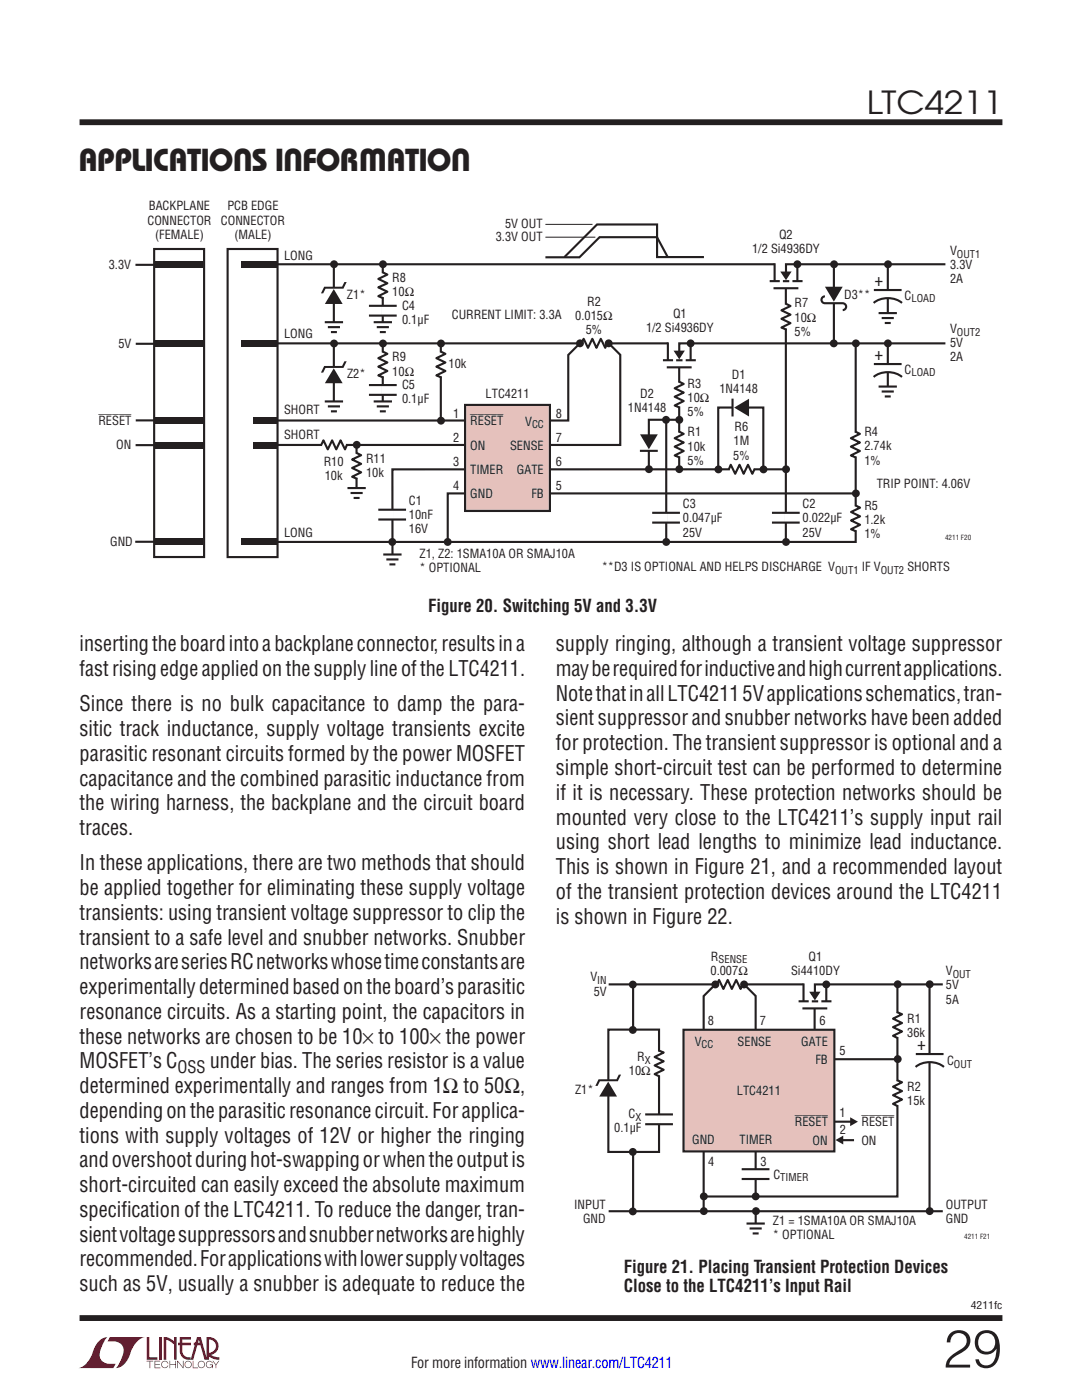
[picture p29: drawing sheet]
<svg xmlns="http://www.w3.org/2000/svg" width="216mm" height="279mm" viewBox="0 0 216 279" stroke-linecap="round" stroke-linejoin="round" font-family="sans-serif">
<defs><g id="words">
<text font-size="10.6" fill="#231f20" x="188.2" y="272.9">29</text>
<g font-size="6.3" fill="#231f20">
<text x="173" y="22.8">LTC4211</text>
<text x="15.7" y="34.1">APPLICATIONS INFORMATION</text>
</g>
<g font-size="4.2" fill="#231f20">
<text x="15.9" y="130">inserting the board into a backplane connector, results in a</text>
<text x="110.9" y="130">supply ringing, although a transient voltage suppressor</text>
<text x="15.9" y="134.9">fast rising edge applied on the supply line of theLTC4211.</text>
<text x="110.9" y="134.9">may be required for inductive and high current applications.</text>
<text x="15.9" y="142">Since there is no bulk capacitance to damp the para-</text>
<text x="110.9" y="139.9">Note that in allLTC4211 5Vapplications schematics, tran-</text>
<text x="15.9" y="146.9">sitic track inductance, supply voltage transients excite</text>
<text x="110.9" y="144.8">sient suppressor and snubber networks have been added</text>
<text x="110.9" y="149.7">for protection. The transient suppressor is optional and a</text>
<text x="15.9" y="151.8">parasitic resonant circuits formed by the power MOSFET</text>
<text x="110.9" y="154.7">simple short-circuit test can be performed to determine</text>
<text x="15.9" y="156.8">capacitance and the combined parasitic inductance from</text>
<text x="15.9" y="161.7">the wiring harness, the backplane and the circuit board</text>
<text x="110.9" y="159.6">if it is necessary. These protection networks should be</text>
<text x="15.9" y="166.7">traces.</text>
<text x="110.9" y="164.5">mounted very close to the LTC4211’s supply input rail</text>
<text x="15.9" y="173.7">In these applications, there are two methods that should</text>
<text x="110.9" y="169.5">using short lead lengths to minimize lead inductance.</text>
<text x="15.9" y="178.7">be applied together for eliminating these supply voltage</text>
<text x="110.9" y="174.4">This is shown in Figure 21, and a recommended layout</text>
<text x="110.9" y="179.4">of the transient protection devices around the LTC4211</text>
<text x="15.9" y="183.6">transients: using transient voltage suppressor to clip the</text>
<text x="110.9" y="184.3">is shown in Figure 22.</text>
<text x="15.9" y="188.5">transient to a safe level and snubber networks. Snubber</text>
<text x="15.9" y="193.5">networks are series RC networks whose time constants are</text>
<text x="15.9" y="198.4">experimentally determined based on the board’s parasitic</text>
<text x="15.9" y="203.4">resonance circuits. As a starting point, the capacitors in</text>
<text x="15.9" y="208.3">these networks are chosen to be 10× to 100× the power</text>
<text x="15.9" y="213.2">MOSFET’s C</text>
<text x="41.9" y="213.2">under bias. The series resistor is a value</text>
<text x="15.9" y="218.2">determined experimentally and ranges from 1Ω to 50Ω,</text>
<text x="15.9" y="223.1">depending on the parasitic resonance circuit. For applica-</text>
<text x="15.9" y="228">tions with supply voltages of 12V or higher the ringing</text>
<text x="15.9" y="233">and overshoot during hot-swapping or when the output is</text>
<text x="15.9" y="237.9">short-circuited can easily exceed the absolute maximum</text>
<text x="15.9" y="242.9">specification of the LTC4211. To reduce the danger, tran-</text>
<text x="15.9" y="247.8">sient voltage suppressors and snubber networks are highly</text>
<text x="15.9" y="252.7">recommended. For applications with lower supply voltages</text>
<text x="15.9" y="257.7">such as 5V, usually a snubber is adequate to reduce the</text>
</g>
<g font-size="3.5" fill="#231f20">
<text x="174.5" y="57">+</text>
<text x="174.5" y="71.8">+</text>
<text x="85.4" y="122.1">Figure 20. Switching 5V and 3.3V</text>
<text x="183" y="209.5">+</text>
<text x="124.5" y="254">Figure 21. Placing Transient Protection Devices</text>
<text x="124.5" y="257.9">Close to the LTC4211’s Input Rail</text>
</g>
<text font-size="3.4" fill="#231f20" x="35.4" y="214.1">OSS</text>
<text font-size="3" fill="#231f20" x="82" y="273.1">For more information www.linear.com/LTC4211</text>
<g font-size="2.5" fill="#231f20">
<text x="29.7" y="42">BACKPLANE</text>
<text x="45.4" y="42">PCB EDGE</text>
<text x="29.4" y="44.8">CONNECTOR</text>
<text x="30.9" y="47.6">(FEMALE)</text>
<text x="44.1" y="44.8">CONNECTOR</text>
<text x="46.8" y="47.6">(MALE)</text>
<text x="100.8" y="45.5">5V OUT</text>
<text x="155.5" y="47.6">Q2</text>
<text x="21.7" y="53.6">3.3V</text>
<text x="56.7" y="51.8">LONG</text>
<text x="98.9" y="48.1">3.3V OUT</text>
<text x="150.1" y="50.4">1/2 Si4936DY</text>
<text x="189.6" y="53.7">3.3V</text>
<text x="189.6" y="50.9">V</text>
<text x="69.2" y="59.7">Z1*</text>
<text x="78.3" y="56.3">R8</text>
<text x="78.3" y="59.1">10Ω</text>
<text x="168.5" y="59.6">D3**</text>
<text x="180.5" y="59.8">C</text>
<text x="189.6" y="56.5">2A</text>
<text x="80.2" y="61.8">C4</text>
<text x="80.2" y="64.6">0.1µF</text>
<text x="90.2" y="63.7">CURRENT LIMIT: 3.3A</text>
<text x="114.8" y="63.9">0.015Ω</text>
<text x="117.2" y="61">R2</text>
<text x="134.3" y="63.4">Q1</text>
<text x="158.5" y="61.4">R7</text>
<text x="158.5" y="64.2">10Ω</text>
<text x="23.6" y="69.4">5V</text>
<text x="56.7" y="67.6">LONG</text>
<text x="116.9" y="66.7">5%</text>
<text x="128.9" y="66.2">1/2 Si4936DY</text>
<text x="158.5" y="67">5%</text>
<text x="189.6" y="66.5">V</text>
<text x="189.6" y="69.3">5V</text>
<text x="69.2" y="75.5">Z2*</text>
<text x="78.3" y="72.1">R9</text>
<text x="78.3" y="74.9">10Ω</text>
<text x="80.2" y="77.6">C5</text>
<text x="89.5" y="73.4">10k</text>
<text x="137.2" y="77.4">R3</text>
<text x="146" y="75.6">D1</text>
<text x="180.5" y="74.6">C</text>
<text x="189.6" y="72.1">2A</text>
<text x="56.7" y="82.7">SHORT</text>
<text x="80.2" y="80.4">0.1µF</text>
<text x="90.4" y="83.3">1</text>
<text x="96.9" y="79.4">LTC4211</text>
<text x="110.9" y="83.3">8</text>
<text x="125.3" y="82.2">1N4148</text>
<text x="127.8" y="79.4">D2</text>
<text x="137.2" y="80.2">10Ω</text>
<text x="137.2" y="83.1">5%</text>
<text x="143.6" y="78.4">1N4148</text>
<text x="19.6" y="84.8">RESET</text>
<text x="23.2" y="89.7">ON</text>
<text x="56.7" y="87.6">SHORT</text>
<text x="90.4" y="88.1">2</text>
<text x="93.8" y="84.9">RESET</text>
<text x="93.8" y="89.7">ON</text>
<text x="101.8" y="89.7">SENSE</text>
<text x="104.8" y="84.9">V</text>
<text x="110.9" y="88.1">7</text>
<text x="137.2" y="87.1">R1</text>
<text x="137.2" y="89.9">10k</text>
<text x="146.4" y="88.9">1M</text>
<text x="146.6" y="86.1">R6</text>
<text x="172.5" y="87.1">R4</text>
<text x="172.5" y="89.9">2.74k</text>
<text x="64.6" y="92.9">R10</text>
<text x="64.8" y="95.8">10k</text>
<text x="73" y="92.3">R11</text>
<text x="73" y="95.2">10k</text>
<text x="90.4" y="92.9">3</text>
<text x="93.8" y="94.5">TIMER</text>
<text x="103.2" y="94.5">GATE</text>
<text x="110.9" y="92.9">6</text>
<text x="137.2" y="92.7">5%</text>
<text x="146.3" y="91.7">5%</text>
<text x="172.5" y="92.7">1%</text>
<text x="81.6" y="100.8">C1</text>
<text x="90.4" y="97.7">4</text>
<text x="93.8" y="99.3">GND</text>
<text x="106" y="99.3">FB</text>
<text x="110.9" y="97.7">5</text>
<text x="136.3" y="101.4">C3</text>
<text x="160.2" y="101.4">C2</text>
<text x="172.5" y="101.8">R5</text>
<text x="174.9" y="97.3">TRIP POINT: 4.06V</text>
<text x="56.7" y="107.1">LONG</text>
<text x="81.6" y="103.6">10nF</text>
<text x="81.6" y="106.5">16V</text>
<text x="136.3" y="104.3">0.047µF</text>
<text x="136.3" y="107.1">25V</text>
<text x="160.2" y="104.3">0.022µF</text>
<text x="160.2" y="107.1">25V</text>
<text x="172.5" y="104.6">1.2k</text>
<text x="172.5" y="107.5">1%</text>
<text x="22" y="109">GND</text>
<text x="83.7" y="111.3">Z1, Z2: 1SMA10A OR SMAJ10A</text>
<text x="83.7" y="114.1">* OPTIONAL</text>
<text x="120.1" y="114">**D3 IS OPTIONAL AND HELPS DISCHARGE V</text>
<text x="172" y="114">IF V</text>
<text x="181.1" y="114">SHORTS</text>
<text x="141.9" y="191.7">R</text>
<text x="161.4" y="191.7">Q1</text>
<text x="117.8" y="195.9">V</text>
<text x="141.8" y="194.5">0.007Ω</text>
<text x="157.9" y="194.5">Si4410DY</text>
<text x="188.7" y="194.6">V</text>
<text x="188.7" y="197.5">5V</text>
<text x="118.5" y="198.7">5V</text>
<text x="188.7" y="200.3">5A</text>
<text x="138.6" y="208.7">V</text>
<text x="141.3" y="204.6">8</text>
<text x="147.2" y="208.7">SENSE</text>
<text x="151.6" y="204.6">7</text>
<text x="159.9" y="208.7">GATE</text>
<text x="163.5" y="204.6">6</text>
<text x="181" y="204.2">R1</text>
<text x="181" y="207">36k</text>
<text x="125.5" y="214.6">10Ω</text>
<text x="127.2" y="211.8">R</text>
<text x="162.7" y="212.3">FB</text>
<text x="167.5" y="210.4">5</text>
<text x="189" y="212.6">C</text>
<text x="114.7" y="218.3">Z1*</text>
<text x="147" y="218.4">LTC4211</text>
<text x="181" y="217.7">R2</text>
<text x="181" y="220.6">15k</text>
<text x="122.6" y="225.9">0.1µF</text>
<text x="125.4" y="223.1">C</text>
<text x="158.6" y="224.8">RESET</text>
<text x="167.5" y="222.9">1</text>
<text x="167.6" y="226.3">2</text>
<text x="171.9" y="224.8">RESET</text>
<text x="138.1" y="228.4">GND</text>
<text x="141.3" y="232.7">4</text>
<text x="147.6" y="228.4">TIMER</text>
<text x="151.7" y="232.7">3</text>
<text x="162.1" y="228.4">ON</text>
<text x="171.9" y="228.4">ON</text>
<text x="154.3" y="235.2">C</text>
<text x="114.6" y="241.3">INPUT</text>
<text x="116.3" y="244.2">GND</text>
<text x="154.2" y="244.5">Z1 = 1SMA10A OR SMAJ10A</text>
<text x="188.7" y="241.3">OUTPUT</text>
<text x="188.7" y="244.2">GND</text>
<text x="154.2" y="247.3">* OPTIONAL</text>
</g>
<g font-size="2.1" fill="#231f20">
<text x="191" y="51.4">OUT1</text>
<text x="181.9" y="60.4">LOAD</text>
<text x="191" y="67">OUT2</text>
<text x="181.9" y="75.1">LOAD</text>
<text x="106.2" y="85.4">CC</text>
<text x="166.6" y="114.6">OUT1</text>
<text x="175.7" y="114.6">OUT2</text>
<text x="119.2" y="196.4">IN</text>
<text x="143.4" y="192.2">SENSE</text>
<text x="190.1" y="195.2">OUT</text>
<text x="140" y="209.2">CC</text>
<text x="128.7" y="212.3">X</text>
<text x="190.3" y="213.1">OUT</text>
<text x="126.8" y="223.6">X</text>
<text x="155.7" y="235.7">TIMER</text>
<text x="193.7" y="261.2">4211fc</text>
</g>
<g font-size="1.4" fill="#231f20">
<text x="188.6" y="107.8">4211 F20</text>
<text x="192.4" y="247.2">4211 F21</text>
</g>
</g></defs>
<g fill="#900126">
<path d="M29.3 266.8h.5v4.1h1.6v.5h-2.1z"/>
<path d="M20 267.4l1-.5h.5h-.1a6.2 6.2 0 0 0-1.5 4 2.58 2.58 0 0 0 3.2 1.3l-.5 .8h-7a4.9 4.9 0 0 0 3.1-3.8l.4-.7z"/>
<path d="M21.9 266.9h7a4.9 4.9 0 0 0-3.1 3.7 3.2 3.2 0 0 1-2.7 2.4h.1a6.2 6.2 0 0 0 1.4-4.1 2.58 2.58 0 0 0-3.1-1.2z"/>
<path d="M31.8 266.8h.5v4.6h-.5z"/>
<path d="M32.7 266.8l1 .2 1 .7v-.9h.5v4.6h-.5v-3.1l-1.5-.9v4h-.5z"/>
<path d="M29.3 271.6h1.3v.1h-.6v1.3h-.2v-1.3h-.5z"/>
<path d="M30.8 271.6h1.2v.1h-1v.5h.9v.2h-.9v.5h1v.1h-1.2z"/>
<path d="M33.8 271.6h.2v.6h1v-.6h.1v1.4h-.1v-.6h-1v.6h-.2z"/>
<path d="M35.4 271.6h.1l1 1.2v-1.2h.1v1.4l-1.1-1.2v1.2h-.1z"/>
<path d="M38.5 271.6h.1v1.3h.9v.1h-1z"/>
<path d="M42.4 271.6h.1l.6 .7 .5-.7h.2l-.7 .8v.6h-.1v-.6z"/>
<path d="M35.9 266.8h2.2v.5h-1.7v.7h1.7v.5h-1.7v1.1a1.32 1.32 0 0 0 1.6 1.3v.5l1.3-4.6h.8l1.1 4.1v-4.1a1.84 1.84 0 0 1 2.3 1.4 1.84 1.84 0 0 1-1.4 2.2l.7 .4 1 .1v.5l-1.2-.2-1.1-.6v-.6a1.34 1.34 0 0 0 1.6-1.2 1.34 1.34 0 0 0-1.4-1.5v4.1h-.9l-.8-2.9h-1.3v-.5h1.2l-.2-.7-1.1 4.1a2.06 2.06 0 0 1-2.7-1.3v-1.6h-.4v-.5h.4z"/>
<path d="M37 271.8a.72 .72 0 0 1 1.2 .1 .72 .72 0 0 1-.4 1.1 .72 .72 0 0 1-1-.7h.2a.59 .59 0 0 0 .8 .5 .59 .59 0 0 0 .2-.9 .59 .59 0 0 0-1 .2v.2h-.2z"/>
<path d="M39.7 271.8a.72 .72 0 0 1 1.1 .1 .72 .72 0 0 1-.4 1.1 .72 .72 0 0 1-.9-.7h.1a.59 .59 0 0 0 .8 .5 .59 .59 0 0 0 .2-.9 .59 .59 0 0 0-1 .2v.2h-.1z"/>
<path d="M41.3 271.8a.72 .72 0 0 1 1.2 .2h-.2a.59 .59 0 0 0-.9-.1 .59 .59 0 0 0 .1 .9 .59 .59 0 0 0 .9-.4h-.5v-.1h.6v.7h-.1v-.3a.73 .73 0 0 1-1.1 .2 .73 .73 0 0 1 0-1.1z"/>
<path d="M32.4 271.8a.71 .71 0 0 1 1.2 .3h-.1a.59 .59 0 0 0-.9-.3 .59 .59 0 0 0-.1 1 .59 .59 0 0 0 .9-.3h.2a.73 .73 0 0 1-1.1 .4 .73 .73 0 0 1-.1-1.1z"/>
</g>
<path d="M15.9 24.4h184.1M15.9 263h184.1" fill="none" stroke="#231f20" stroke-width="1.2" stroke-linecap="butt"/>
<path d="M76.4 52.7v12.6M112.6 51.3l6.5-6.5h12v6.5h9.4M53.4 68.5h135.2M115.9 68.3l-2.5 2.5v13.1h-60.6M121.2 68.4l-.4 1-.9-1.8-.9 1.8-.8-1.8-.9 1.8-.8-1.8-.5 1M121.3 68.3l2.5 2.5v18h-71" fill="none" stroke="#231f20" stroke-width=".42"/>
<path d="M116.2 68.5h4.8" fill="none" stroke="#fff" stroke-width=".71" stroke-linecap="butt"/>
<g fill="#231f20">
<circle cx="115.7" cy="68.5" r=".79"/>
<circle cx="121.5" cy="68.5" r=".79"/>
</g>
<path d="M177.2 52.7v10.7M135.5 73.4v19.7M170.7 68.6v39.6h-117.2M177.2 68.6v9.6M156.9 93.7h-78.6v18.5M170.7 98.5h-81.4v9.6" fill="none" stroke="#231f20" stroke-width=".42"/>
<path d="M92.8 80.8h16.9v21.2h-16.9z" fill="#e5c1bc"/>
<path d="M135.4 76.1l1 .5-1.8 .9 1.8 .9-1.8 .8 1.8 .8-1.8 .9 1 .5M92.8 80.8h16.9v21.2h-16.9zM135.4 86.1l1 .5-1.8 .8 1.8 .9-1.8 .8 1.8 .9-1.8 .9 1 .4M150.6 93.6l-.5 1-.8-1.8-.9 1.8-.8-1.8-.9 1.8-.9-1.8-.4 1M170.6 86.1l1 .5-1.8 .8 1.8 .9-1.8 .8 1.8 .9-1.8 .9 1 .4M170.6 100.8l1 .5-1.8 .9 1.8 .8-1.8 .9 1.8 .8-1.8 .9 1 .4" fill="none" stroke="#231f20" stroke-width=".42"/>
<path d="M135.5 76.3v4.8M135.5 86.3v4.8M145.6 93.7h4.8M170.7 86.3v4.8M170.7 101v4.8" fill="none" stroke="#fff" stroke-width=".71" stroke-linecap="butt"/>
<g fill="#231f20">
<circle cx="135.5" cy="83.8" r=".79"/>
<circle cx="132.9" cy="83.8" r=".79"/>
<circle cx="135.5" cy="93.6" r=".79"/>
<circle cx="129.5" cy="93.6" r=".79"/>
<circle cx="132.9" cy="108.2" r=".79"/>
<circle cx="156.8" cy="108.2" r=".79"/>
<circle cx="156.8" cy="93.6" r=".79"/>
<circle cx="170.8" cy="98.5" r=".79"/>
<circle cx="170.8" cy="68.5" r=".79"/>
<circle cx="166.4" cy="68.5" r=".79"/>
<circle cx="177.2" cy="68.5" r=".79"/>
<circle cx="143.4" cy="93.7" r=".79"/>
<circle cx="152.3" cy="93.7" r=".79"/>
</g>
<path d="M133.3 68.5h4.5" fill="none" stroke="#fff" stroke-width=".71" stroke-linecap="butt"/>
<path d="M132.3 71.9h2M133 73.3h5M133.3 68.3v3.6M134.9 71.9h1.3M137.8 68.3v3.6M137.8 68.5h-2.3v2.4" fill="none" stroke="#231f20" stroke-width=".42"/>
<circle cx="137.8" cy="68.5" r=".79" fill="#231f20"/>
<path d="M136.8 71.9h2" fill="none" stroke="#231f20" stroke-width=".42"/>
<path d="M134.8 70.2h1.4l-.7 1.1z" fill="#231f20"/>
<path d="M134.8 70.2h1.4l-.7 1.1z" fill="none" stroke="#231f20" stroke-width=".49"/>
<path d="M132.9 83.8v24.3M135.6 83.8h-6.1v9.8M143.3 93.6v-12.3h9v12.3" fill="none" stroke="#231f20" stroke-width=".42"/>
<path d="M146.2 81.3h2.2" fill="none" stroke="#fff" stroke-width=".71" stroke-linecap="butt"/>
<path d="M146.5 81.3l3-1.7v3.5z" fill="#231f20"/>
<path d="M146.2 79.6v3.5" fill="none" stroke="#231f20" stroke-width=".42"/>
<path d="M129.5 87.7v2.2" fill="none" stroke="#fff" stroke-width=".71" stroke-linecap="butt"/>
<path d="M127.7 86.7h3.6l-1.8 3z" fill="#231f20"/>
<path d="M156.8 57.5v50.7M127.7 90h3.6M75.5 101.7h5.5M75.5 103.7h5.5M130.1 102.3h5.6M130.1 104.3h5.6M154 102.3h5.6M154 104.3h5.6" fill="none" stroke="#231f20" stroke-width=".42"/>
<path d="M78.3 101.8v1.9M132.9 102.4v1.9M156.8 102.4v1.9" fill="none" stroke="#fff" stroke-width=".71" stroke-linecap="butt"/>
<g fill="#231f20">
<circle cx="78.3" cy="108.2" r=".79"/>
<circle cx="89.3" cy="108.2" r=".79"/>
</g>
<path d="M177.1 77.2v2.2" fill="none" stroke="#fff" stroke-width=".97" stroke-linecap="butt"/>
<path d="M54.4 52.7h134.2M175.3 77.1h3.7M175.9 78.1h2.4M176.5 79.1h1.2" fill="none" stroke="#231f20" stroke-width=".42"/>
<circle cx="177.2" cy="52.7" r=".79" fill="#231f20"/>
<path d="M166.4 52.7v15.7" fill="none" stroke="#231f20" stroke-width=".42"/>
<circle cx="166.4" cy="52.7" r=".79" fill="#231f20"/>
<path d="M177.1 62.5v2.2" fill="none" stroke="#fff" stroke-width=".97" stroke-linecap="butt"/>
<path d="M153.6 56.1h2M154.3 57.5h5M154.6 52.5v3.6M156.2 56.1h1.3M159.1 52.5v3.6M159.1 52.7h-2.3v2.4M156.8 60.6l.9 .5-1.8 .8 1.8 .9-1.8 .8 1.8 .9-1.8 .9 1.1 .4M175.3 62.5h3.7M175.9 63.5h2.4M176.5 64.5h1.2" fill="none" stroke="#231f20" stroke-width=".42"/>
<path d="M154.6 52.7h4.5M156.8 60.8v4.8" fill="none" stroke="#fff" stroke-width=".71" stroke-linecap="butt"/>
<circle cx="159.1" cy="52.7" r=".79" fill="#231f20"/>
<path d="M158.1 56.1h2" fill="none" stroke="#231f20" stroke-width=".42"/>
<path d="M156.1 54.4h1.4l-.7 1.1z" fill="#231f20"/>
<path d="M156.1 54.4h1.4l-.7 1.1z" fill="none" stroke="#231f20" stroke-width=".49"/>
<path d="M76.3 54.3l1 .5-1.8 .9 1.8 .8-1.8 .9 1.8 .8-1.8 .9 1 .4M133.2 51.3l-2.1-4h-11.5l-4 4h-6.8M174.4 57.9h5.5M74.6 64.3h3.6M75.2 65.3h2.4M75.8 66.3h1.2M174.3 60.5a4.7 4.7 0 0 1 5.7 0M174.3 75.2a4.7 4.7 0 0 1 5.7 0M174.4 72.7h5.5M76.5 110.7h3.6M77.1 111.6h2.4M77.7 112.6h1.2" fill="none" stroke="#231f20" stroke-width=".42"/>
<path d="M108.8 44.8h9.4M108.8 47.3h10" fill="none" stroke="#231f20" stroke-width=".2"/>
<path d="M76.4 64.3v2.2M78.3 110.7v2.2" fill="none" stroke="#fff" stroke-width=".97" stroke-linecap="butt"/>
<path d="M76.4 54.5v4.8M177.1 57.9v1.6M177.1 72.7v1.6" fill="none" stroke="#fff" stroke-width=".71" stroke-linecap="butt"/>
<circle cx="76.4" cy="52.7" r=".79" fill="#231f20"/>
<path d="M66.6 52.7v12.6M64.8 64.3h3.7M65.4 65.3h2.4M66 66.3h1.2" fill="none" stroke="#231f20" stroke-width=".42"/>
<path d="M66.6 64.3v2.2" fill="none" stroke="#fff" stroke-width=".97" stroke-linecap="butt"/>
<circle cx="66.7" cy="52.7" r=".79" fill="#231f20"/>
<path d="M66.6 57.3v2.3M76.4 61.1v1.9" fill="none" stroke="#fff" stroke-width=".71" stroke-linecap="butt"/>
<path d="M73.6 61h5.6M73.6 63h5.6" fill="none" stroke="#231f20" stroke-width=".42"/>
<g fill="#231f20">
<path d="M66.6 57.7l1.8 3h-3.6z"/>
<path d="M64.7 57.2h3.6l.4-.9h.5l-.7 1.3h-3.5l-.5 .9h-.5z"/>
</g>
<path d="M76.3 70.1l1 .5-1.8 .9 1.8 .8-1.8 .9 1.8 .8-1.8 .9 1 .4M76.4 68.5v12.6M74.6 80.1h3.6M75.2 81.1h2.4M75.8 82.1h1.2" fill="none" stroke="#231f20" stroke-width=".42"/>
<path d="M76.4 80.1v2.4" fill="none" stroke="#fff" stroke-width=".97" stroke-linecap="butt"/>
<path d="M76.4 70.3v4.8" fill="none" stroke="#fff" stroke-width=".71" stroke-linecap="butt"/>
<circle cx="76.4" cy="68.6" r=".79" fill="#231f20"/>
<path d="M69.3 97.4h3.7M69.9 98.4h2.5M70.6 99.4h1.2M71.1 90.4l1 .4-1.8 .9 1.8 .9-1.8 .8 1.8 .9-1.8 .8 1 .5M71.1 88.8v9.6" fill="none" stroke="#231f20" stroke-width=".42"/>
<path d="M71.2 97.4v2.3" fill="none" stroke="#fff" stroke-width=".97" stroke-linecap="butt"/>
<path d="M71.2 90.5v4.9" fill="none" stroke="#fff" stroke-width=".71" stroke-linecap="butt"/>
<circle cx="71.2" cy="88.8" r=".79" fill="#231f20"/>
<path d="M87.9 70.1l1 .5-1.8 .9 1.8 .8-1.8 .9 1.8 .8-1.8 .9 1 .4M88 68.5v15.4M69.3 88.7l-.5 1-.8-1.8-.9 1.8-.8-1.8-.9 1.8-.9-1.8-.4 1" fill="none" stroke="#231f20" stroke-width=".42"/>
<path d="M88 70.3v4.8M64.2 88.8h4.9" fill="none" stroke="#fff" stroke-width=".71" stroke-linecap="butt"/>
<g fill="#231f20">
<circle cx="88" cy="68.6" r=".79"/>
<circle cx="88" cy="84" r=".79"/>
</g>
<path d="M66.6 68.5v12.6M64.8 80.1h3.7M65.4 81.1h2.4M66 82.1h1.2" fill="none" stroke="#231f20" stroke-width=".42"/>
<path d="M66.6 80.1v2.5" fill="none" stroke="#fff" stroke-width=".97" stroke-linecap="butt"/>
<circle cx="66.7" cy="68.6" r=".79" fill="#231f20"/>
<path d="M66.6 73.2v2.2M76.4 76.9v1.9" fill="none" stroke="#fff" stroke-width=".71" stroke-linecap="butt"/>
<path d="M73.6 76.8h5.6M73.6 78.8h5.6" fill="none" stroke="#231f20" stroke-width=".42"/>
<g fill="#231f20">
<path d="M66.6 73.5l1.8 3h-3.6z"/>
<path d="M64.7 73h3.6l.4-.9h.5l-.7 1.3h-3.5l-.5 1h-.5z"/>
</g>
<path d="M45.4 49.7h10v61.5h-10z" fill="#fff"/>
<path d="M45.4 49.7h10v61.5h-10z" fill="none" stroke="#231f20" stroke-width=".42"/>
<g fill="#231f20">
<path d="M48.1 52.2h7.1v1.2h-7.1z"/>
<path d="M48.1 67.9h7.1v1.2h-7.1z"/>
<path d="M48.1 107.5h7.1v1.3h-7.1z"/>
</g>
<path d="M30.8 49.7h9.9v61.5h-9.9z" fill="#fff"/>
<path d="M30.8 49.7h9.9v61.5h-9.9z" fill="none" stroke="#231f20" stroke-width=".42"/>
<g fill="#231f20">
<path d="M30.9 52.2h9.6v1.2h-9.6z"/>
<path d="M30.9 107.5h9.6v1.2h-9.6z"/>
</g>
<path d="M27 52.9h8.6" fill="none" stroke="#231f20" stroke-width=".42"/>
<path d="M31 67.9h9.6v1.3h-9.6z" fill="#231f20"/>
<path d="M27.1 68.6h8.5" fill="none" stroke="#231f20" stroke-width=".42"/>
<g fill="#231f20">
<path d="M50.5 83.3h4.7v1.2h-4.7z"/>
<path d="M50.5 88.2h4.7v1.3h-4.7z"/>
<path d="M31 83.3h9.6v1.2h-9.6z"/>
</g>
<path d="M27.1 83.9h8.5M27 108.1h8.6" fill="none" stroke="#231f20" stroke-width=".42"/>
<path d="M30.9 88.2h9.7v1.3h-9.7z" fill="#231f20"/>
<path d="M27.1 88.8h8.5" fill="none" stroke="#231f20" stroke-width=".42"/>
<path d="M166.4 58.3v2.2" fill="none" stroke="#fff" stroke-width=".71" stroke-linecap="butt"/>
<path d="M164.6 57.2h3.6l-1.8 3z" fill="#231f20"/>
<g fill="none" stroke="#231f20" stroke-width=".42">
<path d="M164.6 59.1a.69 .69 0 0 0-.7 .7 .69 .69 0 0 0 .7 .7h3.5a.69 .69 0 0 1 .7 .7 .69 .69 0 0 1-.6 .7M121.4 196.5h66.7M126.3 196.7v8.9M179.1 196.5v42.3h-38.6M185.5 196.7v45M162.5 201.3v8.9M165.5 211.4h13.6M182.7 212.9a4.7 4.7 0 0 1 5.7 0M182.7 210.4h5.6M126.3 229.8v11.8M165.5 223.9h4.9M168 227.5h2.4"/>
<path d="M150.8 241.7v2.5"/>
</g>
<path d="M185.5 210.4v1.6" fill="none" stroke="#fff" stroke-width=".71" stroke-linecap="butt"/>
<g fill="#231f20">
<circle cx="179.1" cy="196.4" r=".79"/>
<circle cx="185.5" cy="196.4" r=".79"/>
<circle cx="185.5" cy="241.7" r=".79"/>
<circle cx="179.1" cy="211.4" r=".79"/>
<circle cx="150.8" cy="238.8" r=".79"/>
<circle cx="140.4" cy="238.8" r=".79"/>
<circle cx="140.4" cy="241.7" r=".79"/>
<circle cx="150.8" cy="241.7" r=".79"/>
</g>
<path d="M160.3 196.5h4.6" fill="none" stroke="#fff" stroke-width=".71" stroke-linecap="butt"/>
<path d="M159.4 199.8h2M160.3 196.3v3.5M162 199.8h1.3M164.9 196.5h-2.3v2.3M164.9 196.3v3.5M160.1 201.2h5" fill="none" stroke="#231f20" stroke-width=".42"/>
<circle cx="164.9" cy="196.5" r=".79" fill="#231f20"/>
<path d="M163.9 199.8h2" fill="none" stroke="#231f20" stroke-width=".42"/>
<path d="M161.9 198.2h1.4l-.7 1z" fill="#231f20"/>
<path d="M161.9 198.2h1.4l-.7 1z" fill="none" stroke="#231f20" stroke-width=".49"/>
<path d="M143.2 196.5h4.8" fill="none" stroke="#fff" stroke-width=".71" stroke-linecap="butt"/>
<path d="M142.9 196.3l-2.5 2.5v42.9M148.2 196.3l-.4 1.1-.9-1.8-.9 1.8-.8-1.8-.9 1.8-.8-1.8-.5 .9M148.3 196.3l2.5 2.5v39.8" fill="none" stroke="#231f20" stroke-width=".42"/>
<g fill="#231f20">
<circle cx="142.7" cy="196.5" r=".79"/>
<circle cx="148.5" cy="196.5" r=".79"/>
</g>
<path d="M136.4 205.5h30.1v24.3h-30.1z" fill="#e5c1bc"/>
<path d="M136.4 205.5h30.1v24.3h-30.1zM179 215.6l1 .4-1.8 .9 1.8 .8-1.8 .9 1.8 .8-1.8 .9 1 .5M179 202l1 .4-1.8 .9 1.8 .9-1.8 .8 1.8 .9-1.8 .8 1 .5M148 233.3h5.5M148 235.3h5.5M121.4 241.7h66.7" fill="none" stroke="#231f20" stroke-width=".42"/>
<path d="M179.1 202.2v4.8M179.1 215.8v4.8M150.8 233.4v1.9" fill="none" stroke="#fff" stroke-width=".71" stroke-linecap="butt"/>
<g fill="#231f20">
<path d="M169.6 223l1.6 .9-1.6 .8z"/>
<path d="M166.7 227.5l1.6-.9v1.8z"/>
<circle cx="126.3" cy="205.5" r=".79"/>
<circle cx="126.3" cy="196.5" r=".79"/>
<circle cx="126.3" cy="229.9" r=".79"/>
<circle cx="126.3" cy="241.8" r=".79"/>
</g>
<path d="M121.4 205.5h10.1v24.4h-10.1zM131.4 209.6l1 .5-1.8 .8 1.8 .9-1.8 .8 1.8 .9-1.8 .9 1 .4M149 244.2h3.6M149.6 245.2h2.4M150.2 246.2h1.2" fill="none" stroke="#231f20" stroke-width=".42"/>
<path d="M150.8 244.2v2.2" fill="none" stroke="#fff" stroke-width=".97" stroke-linecap="butt"/>
<path d="M121.4 215.5v2.2M131.5 209.8v4.9" fill="none" stroke="#fff" stroke-width=".71" stroke-linecap="butt"/>
<g fill="#231f20">
<path d="M121.4 215.9l1.7 2.9h-3.5z"/>
<path d="M119.4 215.4h3.6l.5-.9h.4l-.6 1.3h-3.6l-.5 .9h-.4z"/>
</g>
<path d="M131.5 222.4v2" fill="none" stroke="#fff" stroke-width=".71" stroke-linecap="butt"/>
<path d="M128.7 222.4h5.6M128.7 224.4h5.6" fill="none" stroke="#231f20" stroke-width=".42"/>
<use href="#words"/>
</svg>
